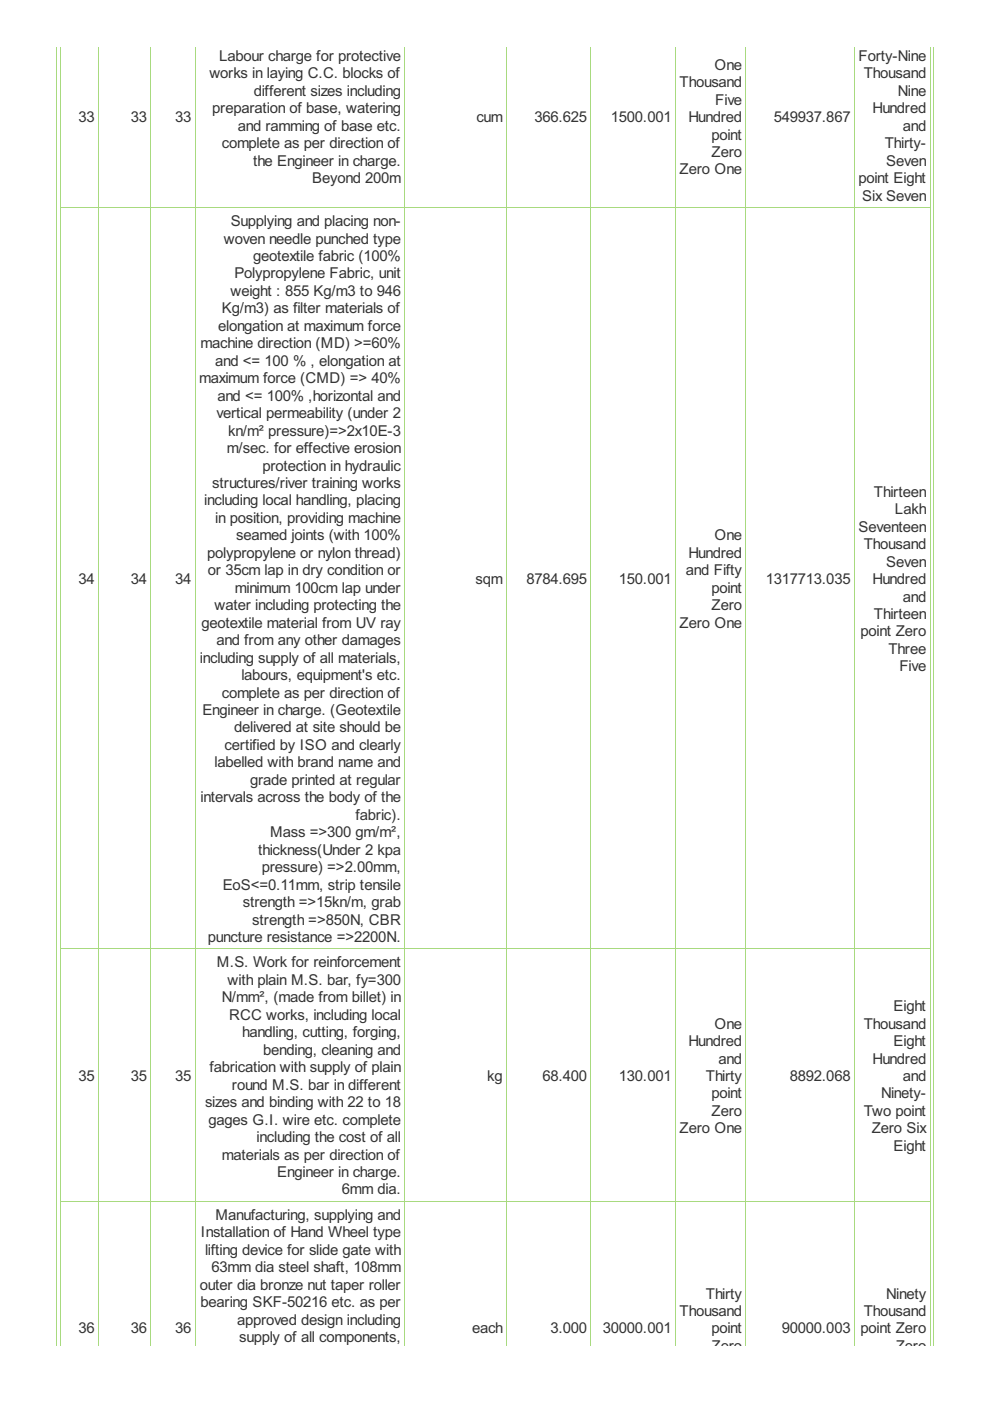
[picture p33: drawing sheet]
<svg xmlns="http://www.w3.org/2000/svg" width="210mm" height="297mm" viewBox="0 0 210 297" stroke-linecap="round" stroke-linejoin="round" font-family="sans-serif">
<defs><g id="words">
<g font-size="3.5" fill="#333">
<text x="44.4" y="16.6">works in laying C.C. blocks of</text>
<text x="46.4" y="12.9">Labour charge for protective</text>
<text x="151.5" y="14.8">One</text>
<text x="182" y="12.9">Forty-Nine</text>
<text x="183.1" y="16.6">Thousand</text>
<text x="53.8" y="20.3">different sizes including</text>
<text x="144.1" y="18.5">Thousand</text>
<text x="151.7" y="22.2">Five</text>
<text x="190.4" y="20.3">Nine</text>
<text x="16.6" y="25.9">33</text>
<text x="27.7" y="25.9">33</text>
<text x="37.1" y="25.9">33</text>
<text x="45" y="24">preparation of base, watering</text>
<text x="50.4" y="27.7">and ramming of base etc.</text>
<text x="101" y="25.9">cum</text>
<text x="113.3" y="25.9">366.625</text>
<text x="129.5" y="25.9">1500.001</text>
<text x="145.9" y="25.9">Hundred</text>
<text x="150.8" y="29.6">point</text>
<text x="164.1" y="25.9">549937.867</text>
<text x="185" y="24">Hundred</text>
<text x="191.4" y="27.7">and</text>
<text x="47" y="31.4">complete as per direction of</text>
<text x="53.6" y="35.1">the Engineer in charge.</text>
<text x="150.9" y="33.3">Zero</text>
<text x="187.6" y="31.4">Thirty-</text>
<text x="187.9" y="35.1">Seven</text>
<text x="66.2" y="38.8">Beyond 200m</text>
<text x="144.1" y="37">Zero One</text>
<text x="182" y="38.8">point Eight</text>
<text x="48.9" y="47.9">Supplying and placing non-</text>
<text x="182.8" y="42.5">Six Seven</text>
<text x="47.5" y="51.6">woven needle punched type</text>
<text x="49.7" y="59">Polypropylene Fabric, unit</text>
<text x="53.6" y="55.3">geotextile fabric (100%</text>
<text x="48.9" y="62.7">weight : 855 Kg/m3 to 946</text>
<text x="46.2" y="70.2">elongation at maximum force</text>
<text x="47.1" y="66.4">Kg/m3) as filter materials of</text>
<text x="42.5" y="73.9">machine direction (MD) &gt;=60%</text>
<text x="45.6" y="77.6">and &lt;= 100 % , elongation at</text>
<text x="42.2" y="81.3">maximum force (CMD) =&gt; 40%</text>
<text x="45.9" y="88.7">vertical permeability (under 2</text>
<text x="46.1" y="85">and &lt;= 100% ,horizontal and</text>
<text x="48.4" y="92.4">kn/m² pressure)=&gt;2x10E-3</text>
<text x="48.1" y="96.1">m/sec. for effective erosion</text>
<text x="55.7" y="99.8">protection in hydraulic</text>
<text x="43.3" y="107.2">including local handling, placing</text>
<text x="45" y="103.5">structures/river training works</text>
<text x="185.3" y="105.3">Thirteen</text>
<text x="45.6" y="110.9">in position, providing machine</text>
<text x="182" y="112.7">Seventeen</text>
<text x="189.8" y="109">Lakh</text>
<text x="43.9" y="118.3">polypropylene or nylon thread)</text>
<text x="50.1" y="114.6">seamed joints (with 100%</text>
<text x="145.9" y="118.3">Hundred</text>
<text x="151.5" y="114.6">One</text>
<text x="183.1" y="116.4">Thousand</text>
<text x="16.6" y="123.8">34</text>
<text x="27.7" y="123.8">34</text>
<text x="37.1" y="123.8">34</text>
<text x="44.1" y="122">or 35cm lap in dry condition or</text>
<text x="49.8" y="125.7">minimum 100cm lap under</text>
<text x="100.8" y="123.8">sqm</text>
<text x="111.6" y="123.8">8784.695</text>
<text x="131.2" y="123.8">150.001</text>
<text x="145.4" y="122">and Fifty</text>
<text x="150.8" y="125.7">point</text>
<text x="162.4" y="123.8">1317713.035</text>
<text x="185" y="123.8">Hundred</text>
<text x="187.9" y="120.1">Seven</text>
<text x="45.5" y="129.4">water including protecting the</text>
<text x="150.9" y="129.4">Zero</text>
<text x="185.3" y="131.2">Thirteen</text>
<text x="191.4" y="127.5">and</text>
<text x="42.7" y="133.1">geotextile material from UV ray</text>
<text x="45.9" y="136.8">and from any other damages</text>
<text x="144.1" y="133.1">Zero One</text>
<text x="182.5" y="134.9">point Zero</text>
<text x="42.4" y="140.5">including supply of all materials,</text>
<text x="188.4" y="138.6">Three</text>
<text x="190.7" y="142.3">Five</text>
<text x="47" y="147.9">complete as per direction of</text>
<text x="51.2" y="144.2">labours, equipment's etc.</text>
<text x="42.9" y="151.6">Engineer in charge. (Geotextile</text>
<text x="49.6" y="155.3">delivered at site should be</text>
<text x="47.6" y="159">certified by ISO and clearly</text>
<text x="45.5" y="162.7">labelled with brand name and</text>
<text x="53" y="166.4">grade printed at regular</text>
<text x="42.5" y="170.1">intervals across the body of the</text>
<text x="75.4" y="173.8">fabric).</text>
<text x="57.2" y="177.5">Mass =&gt;300 gm/m²,</text>
<text x="54.7" y="181.2">thickness(Under 2 kpa</text>
<text x="55.5" y="184.9">pressure) =&gt;2.00mm,</text>
<text x="47.2" y="188.6">EoS&lt;=0.11mm, strip tensile</text>
<text x="51.5" y="192.3">strength =&gt;15kn/m, grab</text>
<text x="53.5" y="196">strength =&gt;850N, CBR</text>
<text x="44.1" y="199.7">puncture resistance =&gt;2200N.</text>
<text x="46" y="205.1">M.S. Work for reinforcement</text>
<text x="48.2" y="208.8">with plain M.S. bar, fy=300</text>
<text x="47.1" y="212.5">N/mm², (made from billet) in</text>
<text x="189.4" y="214.4">Eight</text>
<text x="48.6" y="216.2">RCC works, including local</text>
<text x="51.3" y="219.9">handling, cutting, forging,</text>
<text x="145.9" y="221.8">Hundred</text>
<text x="151.5" y="218.1">One</text>
<text x="183.1" y="218.1">Thousand</text>
<text x="189.4" y="221.8">Eight</text>
<text x="44.4" y="227.3">fabrication with supply of plain</text>
<text x="55.8" y="223.6">bending, cleaning and</text>
<text x="152.4" y="225.5">and</text>
<text x="185" y="225.5">Hundred</text>
<text x="16.6" y="229.2">35</text>
<text x="27.7" y="229.2">35</text>
<text x="37.1" y="229.2">35</text>
<text x="49.2" y="231">round M.S. bar in different</text>
<text x="103.3" y="229.2">kg</text>
<text x="115" y="229.2">68.400</text>
<text x="131.2" y="229.2">130.001</text>
<text x="149.6" y="229.2">Thirty</text>
<text x="150.8" y="232.9">point</text>
<text x="167.5" y="229.2">8892.068</text>
<text x="186.8" y="232.9">Ninety-</text>
<text x="191.4" y="229.2">and</text>
<text x="43.5" y="234.7">sizes and binding with 22 to 18</text>
<text x="44.2" y="238.4">gages G.I. wire etc. complete</text>
<text x="150.9" y="236.6">Zero</text>
<text x="183.1" y="236.6">Two point</text>
<text x="47" y="245.9">materials as per direction of</text>
<text x="54.4" y="242.1">including the cost of all</text>
<text x="144.1" y="240.3">Zero One</text>
<text x="184.8" y="240.3">Zero Six</text>
<text x="189.4" y="244">Eight</text>
<text x="58.8" y="249.6">Engineer in charge.</text>
<text x="72.5" y="253.3">6mm dia.</text>
<text x="42.6" y="262.4">Installation of Hand Wheel type</text>
<text x="45.7" y="258.7">Manufacturing, supplying and</text>
<text x="43.5" y="266.1">lifting device for slide gate with</text>
<text x="44.9" y="269.8">63mm dia steel shaft, 108mm</text>
<text x="42.4" y="273.5">outer dia bronze nut taper roller</text>
<text x="149.6" y="275.3">Thirty</text>
<text x="187.9" y="275.3">Ninety</text>
<text x="42.5" y="277.2">bearing SKF-50216 etc. as per</text>
<text x="50.3" y="280.9">approved design including</text>
<text x="144.1" y="279">Thousand</text>
<text x="183.1" y="279">Thousand</text>
<text x="16.6" y="282.7">36</text>
<text x="27.7" y="282.7">36</text>
<text x="37.1" y="282.7">36</text>
<text x="50.7" y="284.6">supply of all components,</text>
<text x="100.1" y="282.7">each</text>
<text x="116.7" y="282.7">3.000</text>
<text x="127.8" y="282.7">30000.001</text>
<text x="150.8" y="282.7">point</text>
<text x="150.9" y="286.4">Zero</text>
<text x="165.8" y="282.7">90000.003</text>
<text x="182.5" y="282.7">point Zero</text>
<text x="189.9" y="286.4">Zero</text>
</g>
</g></defs>
<g fill="none" stroke="#a8da7f" stroke-width=".21">
<path d="M11.9 9.9v275.5M12.8 9.9v275.5M20.9 9.9v275.5M32 9.9v275.5M41.4 9.9v275.5M85.8 9.9v275.5M107.4 9.9v275.5M125.3 9.9v275.5M143.2 9.9v275.5M158.2 9.9v275.5M181.1 9.9v275.5M197.2 9.9v275.5"/>
<path d="M198 9.9v275.5M12.8 44h184.5M12.8 201.2h184.5M12.8 254.7h184.5"/>
</g>
<use href="#words"/>
</svg>
